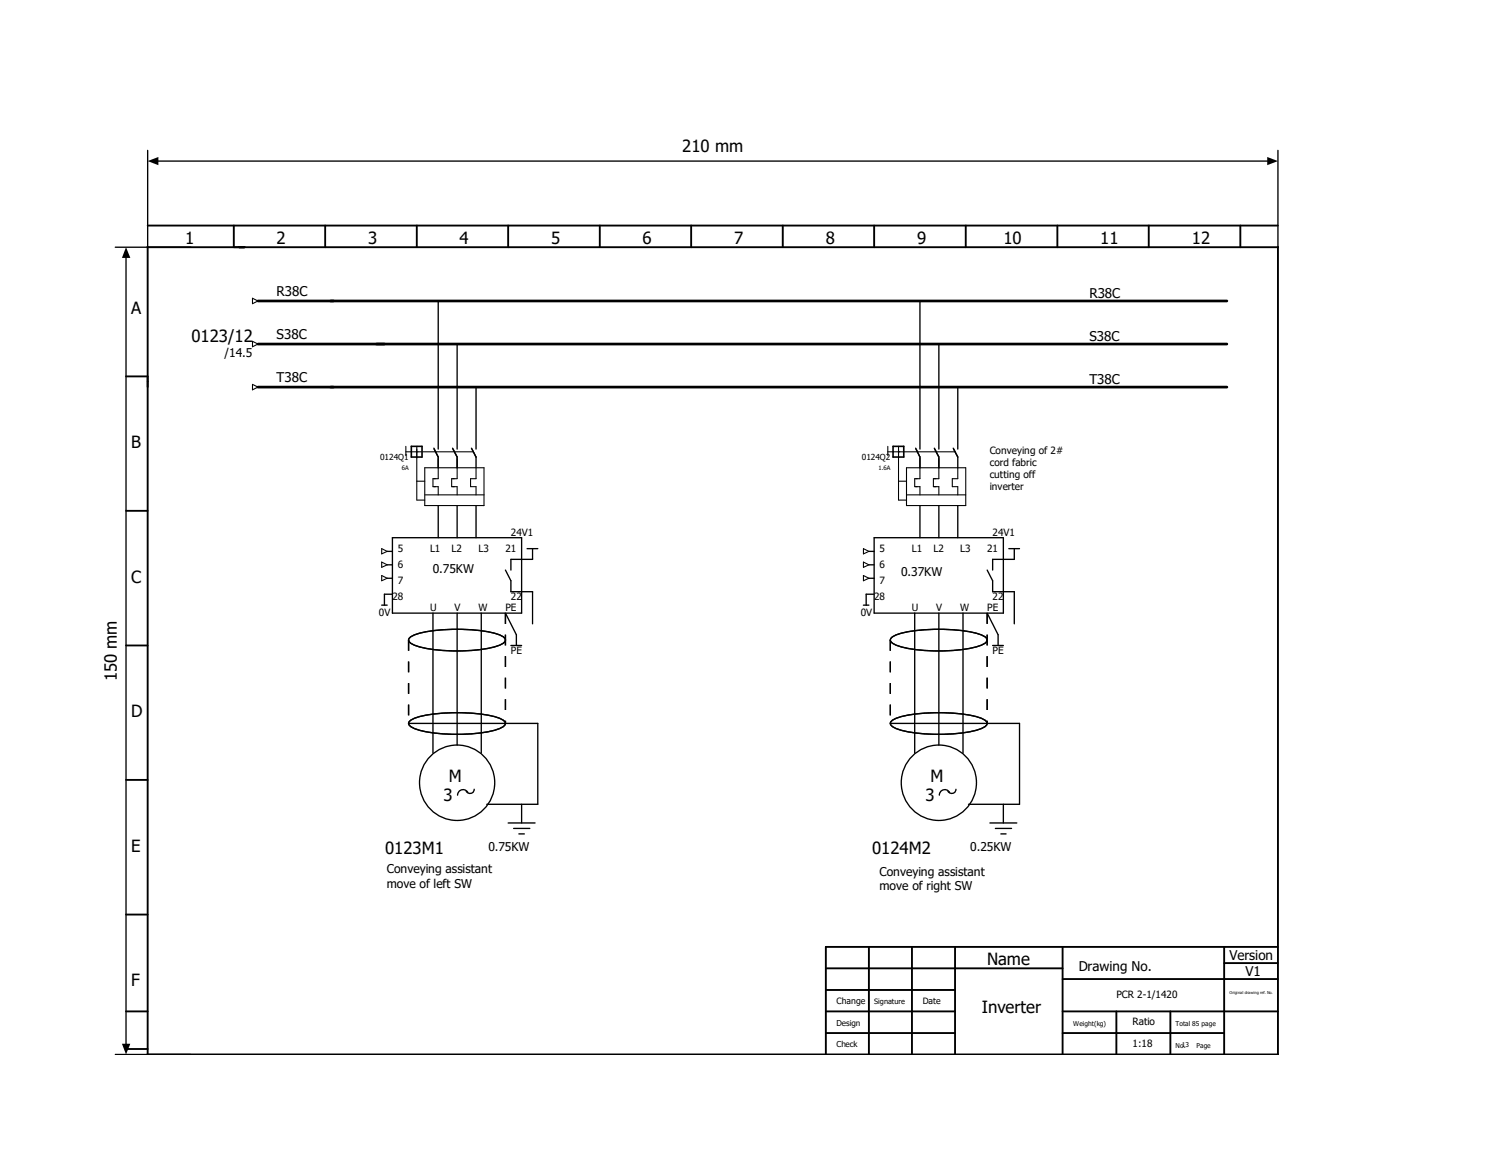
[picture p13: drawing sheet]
<svg xmlns="http://www.w3.org/2000/svg" width="279mm" height="216mm" viewBox="0 0 279 216" stroke-linecap="round" stroke-linejoin="round" font-family="sans-serif">
<defs><g id="words">
<g font-size="3.1">
<text x="126.7" y="28.3">210 mm</text>
<text x="34.4" y="45.3">1</text>
<text x="51.4" y="45.3">2</text>
<text x="68.4" y="45.3">3</text>
<text x="85.4" y="45.3">4</text>
<text x="102.4" y="45.3">5</text>
<text x="119.4" y="45.3">6</text>
<text x="136.4" y="45.3">7</text>
<text x="153.4" y="45.3">8</text>
<text x="170.4" y="45.3">9</text>
<text x="186.4" y="45.3">10</text>
<text x="204.4" y="45.3">11</text>
<text x="221.4" y="45.3">12</text>
<text x="24.4" y="58.3">A</text>
<text x="35.6" y="63.6">0123/12</text>
<text x="24.4" y="83.3">B</text>
<text x="24.4" y="108.2">C</text>
<text x="21.7" y="126.6" transform="rotate(-90 21.7 126.6)">150 mm</text>
<text x="24.4" y="133.3">D</text>
<text x="82.4" y="148.8">3</text>
<text x="83.4" y="145.2">M</text>
<text x="171.9" y="148.8">3</text>
<text x="172.9" y="145.2">M</text>
<text x="24.4" y="158.3">E</text>
<text x="71.5" y="158.7">0123M1</text>
<text x="162" y="158.7">0124M2</text>
<text x="183.4" y="179.3">Name</text>
<text x="24.4" y="183.3">F</text>
<text x="182.4" y="188.3">Inverter</text>
</g>
<g font-size="2.5">
<text x="51.4" y="54.9">R38C</text>
<text x="202.4" y="55.4">R38C</text>
<text x="51.4" y="62.9">S38C</text>
<text x="202.4" y="63.4">S38C</text>
<text x="51.4" y="70.9">T38C</text>
<text x="202.4" y="71.4">T38C</text>
<text x="228.4" y="178.4">Version</text>
<text x="200.4" y="180.4">Drawing No.</text>
<text x="231.4" y="181.4">V1</text>
</g>
<g font-size="2.2">
<text x="41.7" y="66.4">/14.5</text>
<text x="80.4" y="106.4">0.75KW</text>
<text x="167.4" y="106.9">0.37KW</text>
<text x="90.7" y="158.1">0.75KW</text>
<text x="180.3" y="158.1">0.25KW</text>
<text x="71.9" y="162.2">Conveying assistant</text>
<text x="71.9" y="164.9">move of left SW</text>
<text x="163.4" y="162.7">Conveying assistant</text>
<text x="163.4" y="165.4">move of right SW</text>
</g>
<g font-size="1.9">
<text x="183.9" y="84.3">Conveying of 2#</text>
<text x="183.9" y="86.5">cord fabric</text>
<text x="183.9" y="88.8">cutting off</text>
<text x="183.9" y="91">inverter</text>
<text x="94.9" y="99.5">24V1</text>
<text x="184.4" y="99.5">24V1</text>
<text x="73.9" y="102.5">5</text>
<text x="73.9" y="105.5">6</text>
<text x="79.9" y="102.5">L1</text>
<text x="83.9" y="102.5">L2</text>
<text x="88.9" y="102.5">L3</text>
<text x="93.9" y="102.5">21</text>
<text x="163.4" y="102.5">5</text>
<text x="163.4" y="105.5">6</text>
<text x="169.4" y="102.5">L1</text>
<text x="173.4" y="102.5">L2</text>
<text x="178.4" y="102.5">L3</text>
<text x="183.4" y="102.5">21</text>
<text x="72.9" y="111.5">28</text>
<text x="73.9" y="108.5">7</text>
<text x="79.9" y="113.5">U</text>
<text x="84.4" y="113.5">V</text>
<text x="88.9" y="113.5">W</text>
<text x="93.9" y="113.5">PE</text>
<text x="94.9" y="111.5">22</text>
<text x="162.4" y="111.5">28</text>
<text x="163.4" y="108.5">7</text>
<text x="169.4" y="113.5">U</text>
<text x="173.9" y="113.5">V</text>
<text x="178.4" y="113.5">W</text>
<text x="183.4" y="113.5">PE</text>
<text x="184.4" y="111.5">22</text>
<text x="70.4" y="114.5">0V</text>
<text x="159.9" y="114.5">0V</text>
<text x="94.9" y="121.5">PE</text>
<text x="184.4" y="121.5">PE</text>
<text x="207.4" y="185.5">PCR 2-1/1420</text>
<text x="210.4" y="190.5">Ratio</text>
<text x="210.4" y="194.5">1:18</text>
</g>
<g font-size="1.6">
<text x="155.4" y="186.6">Change</text>
<text x="171.4" y="186.6">Date</text>
</g>
<g font-size="1.5">
<text x="70.6" y="85.5">0124Q1</text>
<text x="160.1" y="85.5">0124Q2</text>
<text x="155.4" y="190.6">Design</text>
<text x="155.4" y="194.6">Check</text>
</g>
<text font-size="1.4" x="162.4" y="186.6">Signature</text>
<g font-size="1.2">
<text x="199.4" y="190.6">Weight(kg)</text>
<text x="218.4" y="190.6">Total 85 page</text>
<text x="218.4" y="194.6">No.</text>
<text x="219.5" y="194.6">13</text>
<text x="222.3" y="194.6">Page</text>
</g>
<g font-size="1.1">
<text x="74.6" y="87.4">6A</text>
<text x="163.2" y="87.4">1.6A</text>
</g>
<text font-size=".7" x="228.4" y="184.7">Original drawing ref. No.</text>
</g></defs>
<path d="M15.4 0l-15.4 15.4M0 169.6l32.2 26.4" fill="none" stroke="#fff" stroke-width=".19"/>
<g fill="none" stroke="#000" stroke-width=".35">
<path d="M27.4 45.9h210v150h-210zM27.4 41.9h210M43.4 41.9v4M60.4 41.9v4M77.4 41.9v4M94.4 41.9v4M111.4 41.9v4M128.4 41.9v4M145.4 41.9v4M162.4 41.9v4M179.4 41.9v4M196.4 41.9v4"/>
<path d="M213.4 41.9v4M230.4 41.9v4M23.4 69.9h4M23.4 94.9h4M23.4 119.9h4M23.4 144.9h4M23.4 169.9h4M153.4 179.9h44M161.4 175.9v20M169.4 175.9v20M177.4 175.9v20M197.4 175.9v20"/>
<path d="M227.4 175.9v20M227.4 178.9h10M237.4 175.9h-84v20M23.4 187.9h4M23.4 194.9h4M153.4 187.9h24M153.4 191.9h24M153.4 183.9h24M197.4 187.9h40M197.4 181.9h40M197.4 191.9h30M207.4 187.9v8"/>
<path d="M217.4 187.9v8"/>
</g>
<path d="M27.4 29.9l2-.7v1.5zM235.4 29.2l2 .7-2 .8zM23.4 45.9l.8 2h-1.6zM22.6 193.9h1.6l-.8 2z" fill="#000"/>
<g fill="none" stroke="#000" stroke-width=".25">
<path d="M27.4 27.9v18M28.4 29.9h208M237.4 27.9v18M21.4 45.9h14M23.4 46.9v148M81.4 55.9v27.5M170.9 55.9v27.5M84.9 63.9v19.5M88.4 71.9v11.5M174.4 63.9v19.5M177.9 71.9v11.5M72.9 99.9h24v14h-24z"/>
<path d="M80.6 83.3l.8 1.6M80.6 83.4l.8 1.5M81.4 84.9v2M81.4 93.9v6M84.1 83.3l.8 1.6v2M84.9 93.9v6M87.6 83.3l.8 1.6v2M88.4 93.9v6M162.4 99.9h24v14h-24zM170.1 83.3l.8 1.6M170.2 83.4l.7 1.5M170.9 84.9v2"/>
<path d="M170.9 93.9v6M173.6 83.3l.8 1.6v2M174.4 93.9v6M177.1 83.3l.8 1.6v2M177.9 93.9v6M70.9 112.4h1M71.9 102.4h1M71.9 104.9h1M71.9 107.4h1M72.9 110.4h-1.5v2M76 118.6a8.4 8.4 0 0 1 4.8-1.5 29.9 29.9 0 0 1 12.1 .9l.9 .6 .1 .3a2.07 2.07 0 0 1-1.7 1.2 31.8 31.8 0 0 1-14.6 0 2.07 2.07 0 0 1-1.7-1.2zM80.4 113.9v26"/>
<path d="M84.9 113.9v24.5M89.4 113.9v26M93.9 105.9l1 2v2h4v6M93.9 113.9l2 4v2M94.9 119.9h2M97.9 101.9h2M98.9 101.9v2h-4v2M160.4 112.4h1M161.4 102.4h1M161.4 104.9h1M161.4 107.4h1M162.4 110.4h-1.5v2"/>
<path d="M165.5 118.6a8.4 8.4 0 0 1 4.8-1.5 29.9 29.9 0 0 1 12.1 .9l.9 .6 .1 .3a2.07 2.07 0 0 1-1.7 1.2 31.8 31.8 0 0 1-14.6 0 2.07 2.07 0 0 1-1.7-1.2zM169.9 113.9v26M174.4 113.9v24.5M178.9 113.9v26M183.4 105.9l1 2v2h4v6M183.4 113.9l2 4v2M184.4 119.9h2M187.4 101.9h2M188.4 101.9v2h-4v2M75.9 134.4h24v15h-9.5M76 134.1a8.4 8.4 0 0 1 4.8-1.5 29.9 29.9 0 0 1 12.1 .9l.9 .6 .1 .3a2.07 2.07 0 0 1-1.7 1.2 31.8 31.8 0 0 1-14.6 0 2.07 2.07 0 0 1-1.7-1.2zM165.4 134.4h24v15h-9.5"/>
<path d="M165.5 134.1a8.4 8.4 0 0 1 4.8-1.5 29.9 29.9 0 0 1 12.1 .9l.9 .6 .1 .3a2.07 2.07 0 0 1-1.7 1.2 31.8 31.8 0 0 1-14.6 0 2.07 2.07 0 0 1-1.7-1.2zM86.9 147.2a1.02 1.02 0 0 0-1.1-.5 1.02 1.02 0 0 0-.8 1M88.1 146.6a.79 .79 0 0 1-.6 .8 .79 .79 0 0 1-.9-.4M94.4 152.9h5M95.4 153.9h3M96.4 154.9h1M96.9 149.4v3.5M176.4 147.2a1.02 1.02 0 0 0-1.1-.5 1.02 1.02 0 0 0-.8 1M177.6 146.6a.79 .79 0 0 1-.6 .8 .79 .79 0 0 1-.9-.4M183.9 152.9h5M184.9 153.9h3M185.9 154.9h1"/>
<path d="M186.4 149.4v3.5M21.4 195.9h14"/>
<circle cx="84.9" cy="145.4" r="7"/>
<circle cx="174.4" cy="145.4" r="7"/>
</g>
<g fill="none" stroke="#000" stroke-width=".2">
<path d="M46.9 55.4l1 .5-1 .5zM46.9 63.4l1 .5-1 .5zM46.9 71.4l1 .5-1 .5zM75.4 83.9h12.5M75.4 82.9v1.8M77.4 82.9v10M77.5 89.4h1.4M77.5 92.9h1.4M78.9 86.9h11v7h-11zM78.9 91.9h11M81.4 86.9v2h-1v1.5h1v1.5M84.9 86.9v2h-1v1.5h1v1.5"/>
<path d="M88.4 86.9v2h-1v1.5h1v1.5M164.9 83.9h12.5M164.9 82.9v1.8M166.9 82.9v10M167 89.4h1.4M167 92.9h1.4M168.4 86.9h11v7h-11zM168.4 91.9h11M170.9 86.9v2h-1v1.5h1v1.5M174.4 86.9v2h-1v1.5h1v1.5M177.9 86.9v2h-1v1.5h1v1.5M70.9 101.9l1 .5-1 .5z"/>
<path d="M70.9 104.4l1 .5-1 .5zM70.9 106.9l1 .5-1 .5zM160.4 101.9l1 .5-1 .5zM160.4 104.4l1 .5-1 .5zM160.4 106.9l1 .5-1 .5z"/>
</g>
<path d="M47.9 55.9h180M47.9 63.9h180M47.9 71.9h180" fill="none" stroke="#000" stroke-width=".5"/>
<path d="M76.4 82.9h2v2h-2zM165.9 82.9h2v2h-2z" fill="none" stroke="#000" stroke-width=".3"/>
<path d="M75.9 118.9v15.5M93.9 113.9v20.5M165.4 118.9v15.5M183.4 113.9v20.5" fill="none" stroke="#000" stroke-width=".25" stroke-dasharray="2 2" stroke-linecap="butt"/>
<use href="#words"/>
</svg>
